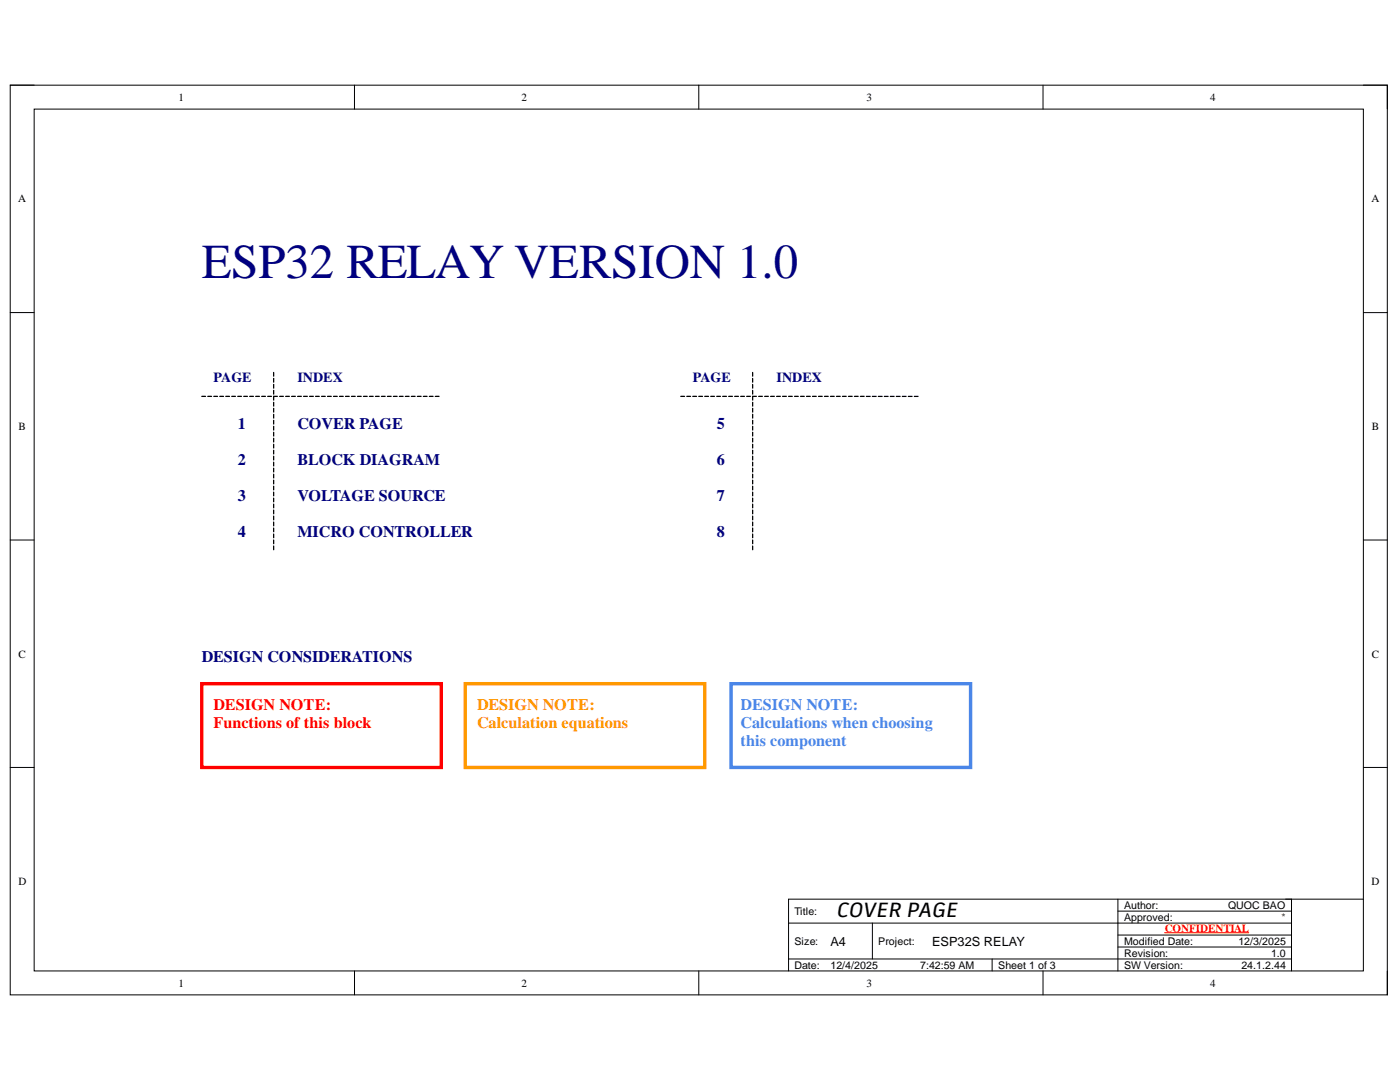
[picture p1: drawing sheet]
<svg xmlns="http://www.w3.org/2000/svg" width="279mm" height="216mm" viewBox="0 0 279 216" stroke-linecap="round" stroke-linejoin="round" font-family="sans-serif">
<defs><g id="words">
<text font-size="9.7" fill="#000080" x="40.2" y="55.5">ESP32 RELAY VERSION 1.0</text>
<text font-size="4.1" x="166.9" y="182.9">COVER PAGE</text>
<g font-size="3.2" fill="#000080">
<text x="47.4" y="85.6">1</text>
<text x="59.4" y="85.6">COVER PAGE</text>
<text x="143.1" y="85.6">5</text>
<text x="47.4" y="92.8">2</text>
<text x="59.4" y="92.8">BLOCK DIAGRAM</text>
<text x="143.1" y="92.8">6</text>
<text x="47.4" y="99.9">3</text>
<text x="59.4" y="99.9">VOLTAGE SOURCE</text>
<text x="143.1" y="99.9">7</text>
<text x="47.4" y="107.1">4</text>
<text x="59.4" y="107.1">MICRO CONTROLLER</text>
<text x="143.1" y="107.1">8</text>
<text x="40.2" y="132.2">DESIGN CONSIDERATIONS</text>
</g>
<g font-size="3.2" fill="#f00">
<text x="42.6" y="141.7">DESIGN NOTE:</text>
<text x="42.6" y="145.3">Functions of this block</text>
</g>
<g font-size="3.2" fill="#f90">
<text x="95.2" y="141.7">DESIGN NOTE:</text>
<text x="95.2" y="145.3">Calculation equations</text>
</g>
<g font-size="3.2" fill="#4a86e8">
<text x="147.8" y="141.7">DESIGN NOTE:</text>
<text x="147.8" y="145.3">Calculations when choosing</text>
<text x="147.8" y="148.9">this component</text>
</g>
<g font-size="2.8" fill="#000080">
<text x="42.6" y="76.1">PAGE</text>
<text x="59.4" y="76.1">INDEX</text>
<text x="138.2" y="76.1">PAGE</text>
<text x="155" y="76.1">INDEX</text>
</g>
<g font-size="2.5">
<text x="165.7" y="188.7">A4</text>
<text x="186" y="188.7">ESP32S RELAY</text>
</g>
<g font-size="2.2">
<text x="35.6" y="20.1">1</text>
<text x="104.1" y="20.1">2</text>
<text x="172.9" y="20.1">3</text>
<text x="241.5" y="20.1">4</text>
<text x="3.6" y="40.4">A</text>
<text x="273.7" y="40.4">A</text>
<text x="3.7" y="85.8">B</text>
<text x="273.8" y="85.8">B</text>
<text x="3.7" y="131.2">C</text>
<text x="273.8" y="131.2">C</text>
<text x="3.7" y="176.6">D</text>
<text x="273.7" y="176.6">D</text>
<text x="35.6" y="196.9">1</text>
<text x="104.1" y="196.9">2</text>
<text x="172.9" y="196.9">3</text>
<text x="241.5" y="196.9">4</text>
</g>
<text font-size="2.2" fill="#f00" x="232.4" y="185.9">CONFIDENTIAL</text>
<g font-size="2.1">
<text x="158.5" y="182.5">Title:</text>
<text x="224.3" y="181.4">Author:</text>
<text x="224.3" y="183.7">Approved:</text>
<text x="245.1" y="181.4">QUOC BAO</text>
<text x="158.5" y="188.5">Size:</text>
<text x="175.3" y="188.5">Project:</text>
<text x="224.3" y="190.9">Revision:</text>
<text x="224.3" y="188.5">Modified Date:</text>
<text x="247.1" y="188.5">12/3/2025</text>
<text x="253.7" y="190.9">1.0</text>
<text x="158.5" y="193.4">Date:</text>
<text x="165.7" y="193.4">12/4/2025</text>
<text x="183.6" y="193.4">7:42:59 AM</text>
<text x="199.2" y="193.4">Sheet 1 of 3</text>
<text x="224.3" y="193.4">SW Version:</text>
<text x="247.7" y="193.4">24.1.2.44</text>
</g>
<text font-size="2.1" fill="#85200c" x="255.8" y="183.7">*</text>
</g></defs>
<path d="M2 17h274.9v181.5h-274.9z" fill="none" stroke="#000" stroke-width=".2"/>
<path d="M6.8 21.8h265.3v171.9h-265.3z" fill-rule="evenodd" fill="#fff"/>
<g fill="none" stroke="#000" stroke-width=".2">
<path d="M2 17h4.8M70.7 17v4.8M139.5 17v4.8M208.2 17v4.8M272.1 17h4.8v4.8M6.8 21.8h265.3v171.9h-265.3zM2 62.4h4.8M272.1 62.4h4.8M2 107.8h4.8M272.1 107.8h4.8M2 153.1h4.8M272.1 153.1h4.8"/>
<path d="M223.1 179.4v14.3M257.7 179.4v14.3M272.1 179.4h-114.7v14.3M70.7 193.7v4.8M139.5 193.7v4.8M157.4 184.2h100.3M157.4 191.4h100.3M174.1 184.2v7.2M198 191.4v2.3M208.2 193.7v4.8M223.1 181.8h34.6M223.1 186.6h34.6"/>
<path d="M223.1 189h34.6M276.9 193.7v4.8"/>
</g>
<path d="M232.4 186.1h16.8" fill="none" stroke="#f00" stroke-width=".2"/>
<path d="M40.3 136.4h47.8v16.7h-47.8z" fill="none" stroke="#f00" stroke-width=".68"/>
<g fill="none" stroke="#000" stroke-width=".25">
<path d="M40.3 79.1h.7M41.5 79.1h.7M42.7 79.1h.7M43.9 79.1h.7M45.1 79.1h.7M46.3 79.1h.7M47.4 79.1h.8M48.6 79.1h.8M49.8 79.1h.8M51 79.1h.8M52.2 79.1h.8M53.4 79.1h.8"/>
<path d="M54.6 74.3v.8M54.6 75.5v.8M54.6 76.7v.7M54.6 77.9v.7M55.4 79.1h-.8v.7M55.8 79.1h.8M57 79.1h.7M58.2 79.1h.7M59.4 79.1h.7M60.6 79.1h.7M61.8 79.1h.7M63 79.1h.7"/>
<path d="M64.2 79.1h.7M65.4 79.1h.7M66.6 79.1h.7M67.8 79.1h.7M69 79.1h.7M70.1 79.1h.8M71.3 79.1h.8M72.5 79.1h.8M73.7 79.1h.8M74.9 79.1h.8M76.1 79.1h.8M77.3 79.1h.8"/>
<path d="M78.5 79.1h.8M79.7 79.1h.8M80.9 79.1h.7M82.1 79.1h.7M83.3 79.1h.7M84.5 79.1h.7M85.7 79.1h.7M86.9 79.1h.7M135.9 79.1h.7M137.1 79.1h.7M138.3 79.1h.7M139.5 79.1h.7"/>
<path d="M140.6 79.1h.8M141.8 79.1h.8M143 79.1h.8M144.2 79.1h.8M145.4 79.1h.8M146.6 79.1h.8M147.8 79.1h.8M149 79.1h.8M150.2 74.3v.8M150.2 75.5v.8M150.2 76.7v.7M150.2 77.9v.7"/>
<path d="M151 79.1h-.8v.7M151.4 79.1h.7M152.6 79.1h.7M153.8 79.1h.7M155 79.1h.7M156.2 79.1h.7M157.4 79.1h.7M158.6 79.1h.7M159.8 79.1h.7M161 79.1h.7M162.2 79.1h.7M163.4 79.1h.7"/>
<path d="M164.5 79.1h.8M165.7 79.1h.8M166.9 79.1h.8M168.1 79.1h.8M169.3 79.1h.8M170.5 79.1h.8M171.7 79.1h.8M172.9 79.1h.8M174.1 79.1h.8M175.3 79.1h.7M176.5 79.1h.7M177.7 79.1h.7"/>
<path d="M178.9 79.1h.7M180.1 79.1h.7M181.3 79.1h.7M182.5 79.1h.7M54.6 80.3v.7M54.6 81.5v.7M54.6 82.7v.7M54.6 83.9v.7M54.6 85.1v.7M54.6 86.3v.7M54.6 87.5v.7M54.6 88.6v.8"/>
<path d="M54.6 89.8v.8M54.6 91v.8M54.6 92.2v.8M54.6 93.4v.8M54.6 94.6v.8M54.6 95.8v.8M54.6 97v.8M54.6 98.2v.7M54.6 99.4v.7M150.2 80.3v.7M150.2 81.5v.7M150.2 82.7v.7"/>
<path d="M150.2 83.9v.7M150.2 85.1v.7M150.2 86.3v.7M150.2 87.5v.7M150.2 88.6v.8M150.2 89.8v.8M150.2 91v.8M150.2 92.2v.8M150.2 93.4v.8M150.2 94.6v.8M150.2 95.8v.8M150.2 97v.8"/>
<path d="M150.2 98.2v.7M150.2 99.4v.7M54.6 100.6v.7M54.6 101.8v.7M54.6 103v.7M54.6 104.2v.7M54.6 105.4v.7M54.6 106.6v.7M54.6 107.8v.7M54.6 108.9v.8M150.2 100.6v.7M150.2 101.8v.7"/>
<path d="M150.2 103v.7M150.2 104.2v.7M150.2 105.4v.7M150.2 106.6v.7M150.2 107.8v.7M150.2 108.9v.8"/>
</g>
<path d="M92.8 136.4h47.8v16.7h-47.8z" fill="none" stroke="#f90" stroke-width=".68"/>
<path d="M145.9 136.4h47.8v16.7h-47.8z" fill="none" stroke="#4a86e8" stroke-width=".68"/>
<use href="#words"/>
</svg>
